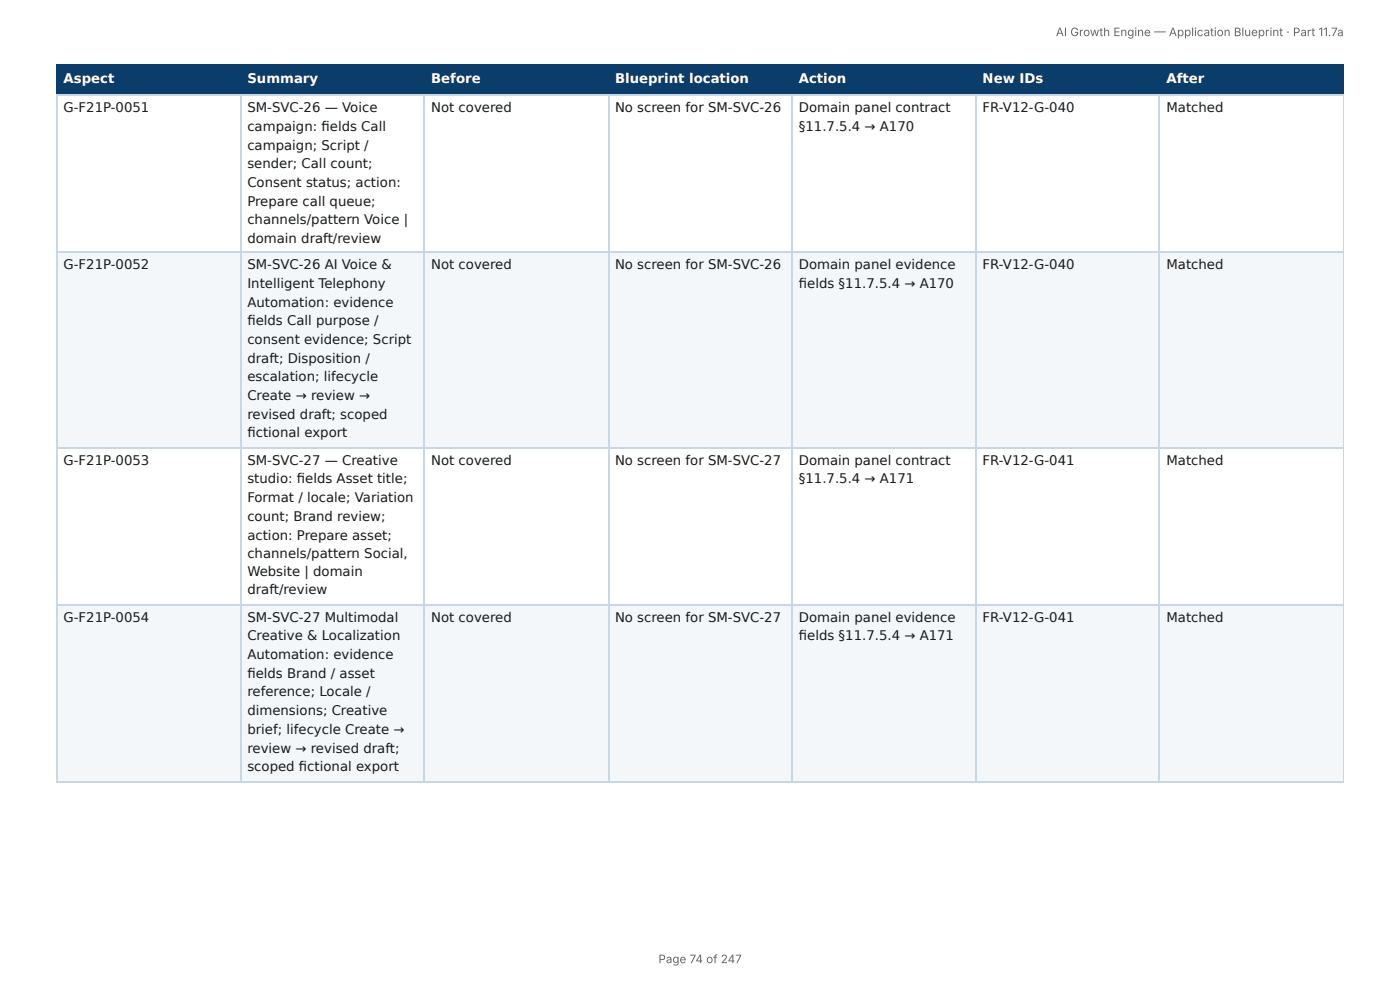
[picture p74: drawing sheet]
<svg xmlns="http://www.w3.org/2000/svg" width="297mm" height="210mm" viewBox="0 0 297 210" stroke-linecap="round" stroke-linejoin="round" font-family="sans-serif">
<defs><g id="words">
<g font-size="2.8" fill="#fff">
<text x="13.5" y="17.7">Aspect</text>
<text x="52.5" y="17.7">Summary</text>
<text x="91.6" y="17.7">Before</text>
<text x="130.6" y="17.7">Blueprint location</text>
<text x="169.7" y="17.7">Action</text>
<text x="208.7" y="17.7">New IDs</text>
<text x="247.7" y="17.7">After</text>
</g>
<g font-size="2.8" fill="#1a1a1a">
<text x="13.5" y="23.8">G-F21P-0051</text>
<text x="52.5" y="23.8">SM-SVC-26 — Voice</text>
<text x="91.6" y="23.8">Not covered</text>
<text x="130.6" y="23.8">No screen for SM-SVC-26</text>
<text x="169.7" y="23.8">Domain panel contract</text>
<text x="208.7" y="23.8">FR-V12-G-040</text>
<text x="247.7" y="23.8">Matched</text>
<text x="52.5" y="27.8">campaign: fi elds Call</text>
<text x="169.7" y="27.8">§11.7.5.4 → A170</text>
<text x="52.5" y="31.7">campaign; Script /</text>
<text x="52.5" y="35.7">sender; Call count;</text>
<text x="52.5" y="39.7">Consent status; action:</text>
<text x="52.5" y="43.7">Prepare call queue;</text>
<text x="52.5" y="47.6">channels/pattern Voice |</text>
<text x="52.5" y="51.6">domain draft/review</text>
<text x="13.5" y="57.1">G-F21P-0052</text>
<text x="52.5" y="57.1">SM-SVC-26 AI Voice &amp;</text>
<text x="91.6" y="57.1">Not covered</text>
<text x="130.6" y="57.1">No screen for SM-SVC-26</text>
<text x="169.7" y="57.1">Domain panel evidence</text>
<text x="208.7" y="57.1">FR-V12-G-040</text>
<text x="247.7" y="57.1">Matched</text>
<text x="52.5" y="61.1">Intelligent Telephony</text>
<text x="52.5" y="65.1">Automation: evidence</text>
<text x="169.7" y="61.1">fi elds §11.7.5.4 → A170</text>
<text x="52.5" y="69.1">fi elds Call purpose /</text>
<text x="52.5" y="73">consent evidence; Script</text>
<text x="52.5" y="77">draft; Disposition /</text>
<text x="52.5" y="81">escalation; lifecycle</text>
<text x="52.5" y="84.9">Create → review →</text>
<text x="52.5" y="88.9">revised draft; scoped</text>
<text x="52.5" y="92.9">fi ctional export</text>
<text x="13.5" y="98.7">G-F21P-0053</text>
<text x="52.5" y="98.7">SM-SVC-27 — Creative</text>
<text x="91.6" y="98.7">Not covered</text>
<text x="130.6" y="98.7">No screen for SM-SVC-27</text>
<text x="169.7" y="98.7">Domain panel contract</text>
<text x="208.7" y="98.7">FR-V12-G-041</text>
<text x="247.7" y="98.7">Matched</text>
<text x="52.5" y="102.7">studio: fi elds Asset title;</text>
<text x="52.5" y="106.6">Format / locale; Variation</text>
<text x="169.7" y="102.7">§11.7.5.4 → A171</text>
<text x="52.5" y="110.6">count; Brand review;</text>
<text x="52.5" y="114.6">action: Prepare asset;</text>
<text x="52.5" y="118.5">channels/pattern Social,</text>
<text x="52.5" y="122.2">Website | domain</text>
<text x="52.5" y="126.2">draft/review</text>
<text x="13.5" y="132">G-F21P-0054</text>
<text x="52.5" y="132">SM-SVC-27 Multimodal</text>
<text x="52.5" y="136">Creative &amp; Localization</text>
<text x="91.6" y="132">Not covered</text>
<text x="130.6" y="132">No screen for SM-SVC-27</text>
<text x="169.7" y="132">Domain panel evidence</text>
<text x="169.7" y="136">fi elds §11.7.5.4 → A171</text>
<text x="208.7" y="132">FR-V12-G-041</text>
<text x="247.7" y="132">Matched</text>
<text x="52.5" y="140">Automation: evidence</text>
<text x="52.5" y="143.9">fi elds Brand / asset</text>
<text x="52.5" y="147.9">reference; Locale /</text>
<text x="52.5" y="151.9">dimensions; Creative</text>
<text x="52.5" y="155.8">brief; lifecycle Create →</text>
<text x="52.5" y="159.8">review → revised draft;</text>
<text x="52.5" y="163.8">scoped fi ctional export</text>
</g>
<g font-size="2.5" fill="#666">
<text x="224.3" y="7.7">AI Growth Engine — Application Blueprint · Part 11.7a</text>
<text x="139.8" y="204.5">Page 74 of 247</text>
</g>
</g></defs>
<g fill="#0b3d6b">
<path d="M12.2 14h38.9v6.1h-38.9z"/>
<path d="M51.1 14h39.1v6.1h-39.1z"/>
<path d="M90.2 14h38.9v6.1h-38.9z"/>
<path d="M129.1 14h39.2v6.1h-39.2z"/>
<path d="M168.3 14h38.9v6.1h-38.9z"/>
<path d="M207.2 14h39.1v6.1h-39.1z"/>
<path d="M246.3 14h39.1v6.1h-39.1z"/>
</g>
<g fill="#f4f7fa">
<path d="M12.2 53.7h38.9v41.3h-38.9z"/>
<path d="M51.1 53.7h39.1v41.3h-39.1z"/>
<path d="M90.2 53.7h38.9v41.3h-38.9z"/>
<path d="M129.1 53.7h39.2v41.3h-39.2z"/>
<path d="M168.3 53.7h38.9v41.3h-38.9z"/>
<path d="M207.2 53.7h39.1v41.3h-39.1z"/>
<path d="M246.3 53.7h39.1v41.3h-39.1z"/>
<path d="M12.2 128.6h38.9v37.3h-38.9z"/>
<path d="M51.1 128.6h39.1v37.3h-39.1z"/>
<path d="M90.2 128.6h38.9v37.3h-38.9z"/>
<path d="M129.1 128.6h39.2v37.3h-39.2z"/>
<path d="M168.3 128.6h38.9v37.3h-38.9z"/>
<path d="M207.2 128.6h39.1v37.3h-39.1z"/>
<path d="M246.3 128.6h39.1v37.3h-39.1z"/>
</g>
<path d="M11.9 13.9h273.5M12 13.8v6.6M51.2 13.8v6.6M90.1 13.8v6.6M129.2 13.8v6.6M168.1 13.8v6.6M207.3 13.8v6.6M246.2 13.8v6.6M11.9 20.2h273.5" fill="none" stroke="#0b3d6b" stroke-width=".26"/>
<path d="M285.3 13.8v6.6" fill="none" stroke="#0b3d6b" stroke-width=".21"/>
<path d="M11.9 20.2h273.5M12 20.4v145.5M51.2 20.4v145.5M90.1 20.4v145.5M129.2 20.4v145.5M168.1 20.4v145.5M207.3 20.4v145.5M246.2 20.4v145.5M11.9 53.6h273.5M11.9 95.1h273.5M11.9 128.5h273.5M11.9 166h273.5" fill="none" stroke="#c9d6e3" stroke-width=".26"/>
<path d="M285.3 20.4v145.5" fill="none" stroke="#c9d6e3" stroke-width=".21"/>
<use href="#words"/>
</svg>
